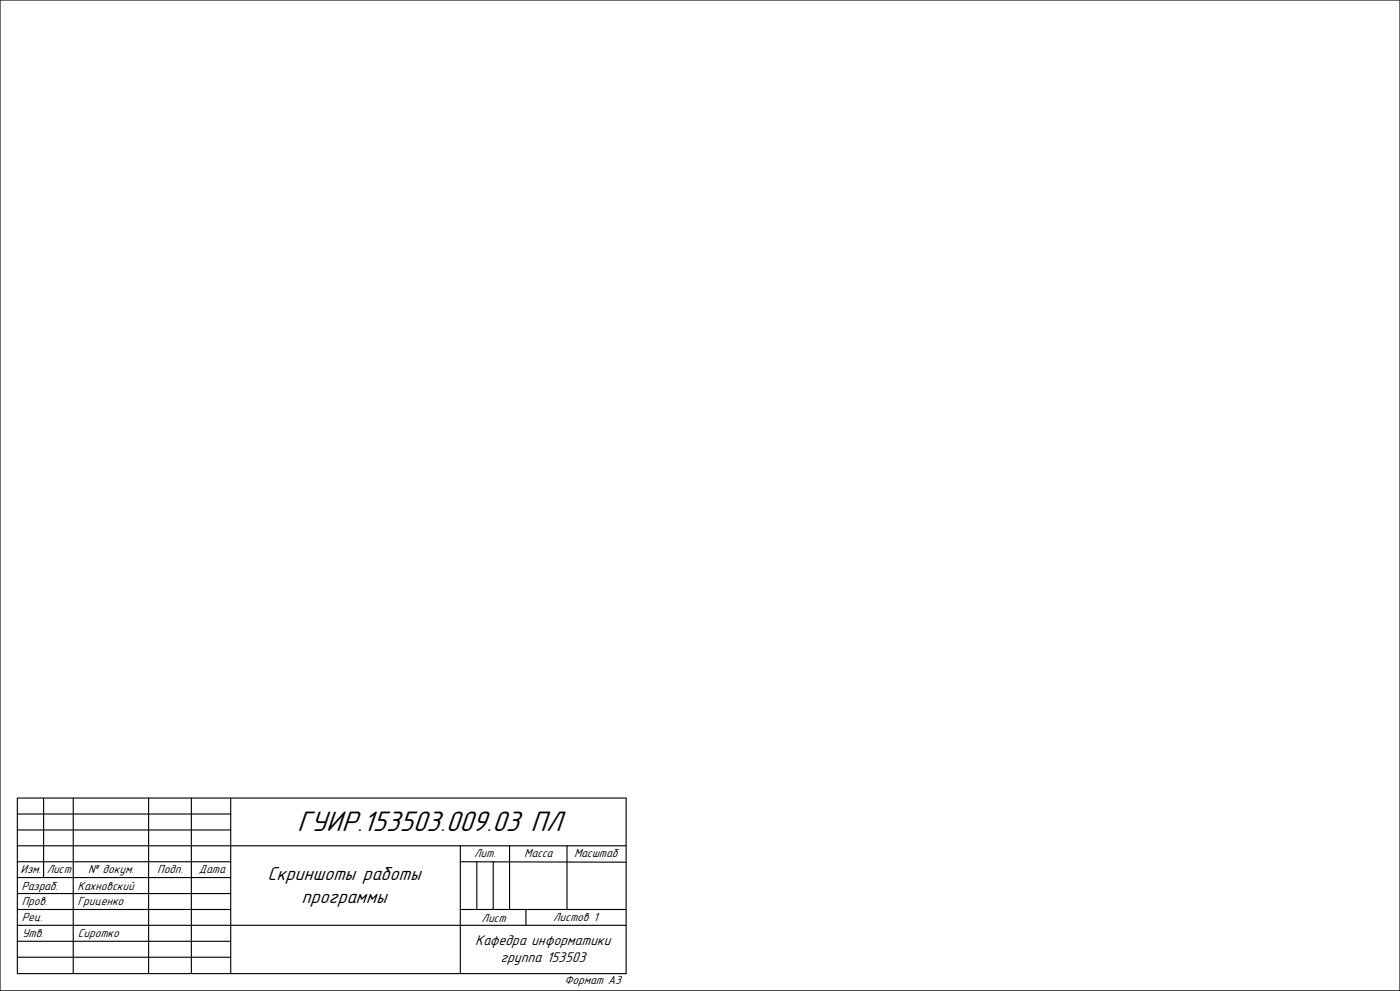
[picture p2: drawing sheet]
<svg xmlns="http://www.w3.org/2000/svg" width="420mm" height="297mm" viewBox="0 0 420 297" stroke-linecap="round" stroke-linejoin="round" font-family="sans-serif">
<defs><g id="words">
<text font-size="8.9" x="89.1" y="249.1">ГУИР.153503.009.03 ПЛ</text>
<g font-size="6">
<text x="80.2" y="263.9">Скриншоты работы</text>
<text x="90.5" y="270.6">программы</text>
</g>
<g font-size="4.5">
<text x="142.6" y="283.3">Кафедра информатики</text>
<text x="150.1" y="288.4">группа 153503</text>
</g>
<g font-size="3.7">
<text x="142.2" y="257">Лит.</text>
<text x="157.3" y="257">Масса</text>
<text x="172.2" y="257">Масштаб</text>
<text x="6.2" y="261.7">Изм.</text>
<text x="14" y="261.8">Лист</text>
<text x="26.4" y="261.7">¹ докум.</text>
<text x="47.2" y="261.7">Подп.</text>
<text x="59.7" y="261.7">Дата</text>
<text x="6.4" y="266.7">Разраб.</text>
<text x="23.3" y="266.8">Кахновский</text>
<text x="6.6" y="271.4">Пров.</text>
<text x="23.2" y="271.3">Гриценко</text>
<text x="6.6" y="276.1">Рец.</text>
<text x="6.6" y="281">Утв.</text>
<text x="23.4" y="281">Сиротко</text>
<text x="144.5" y="276.2">Лист</text>
<text x="165.9" y="276.1">Листов 1</text>
<text x="169.3" y="294.9">Формат А3</text>
</g>
</g></defs>
<g fill="none" stroke="#000" stroke-width=".34">
<path d="M0 0v297h420v-297h-420M13.1 239.2v23.8M22 239.2v52.4M44.6 239.2v52.4M57.4 239.2v52.4M69.2 239.2v52.4M187.8 239.2h-182.6v52.4M187.8 239.2v52.6h-182.6M5.2 253.5h182.5M5.2 244h64M5.2 248.8h64M5.2 258.3h64"/>
<path d="M138.1 253.5v38.1M138.1 258.3l49.7 .1M143 258.3v14.3M148 258.3v14.3M152.9 253.5v19.1M170.1 253.5v19.1M5.2 277.3h182.6M5.2 272.6h64M5.2 263h64M5.2 267.8h64M138.1 272.6h49.6M157.8 272.6v4.7"/>
<path d="M5.2 282.1h64M5.2 286.9h64"/>
</g>
<use href="#words"/>
</svg>
